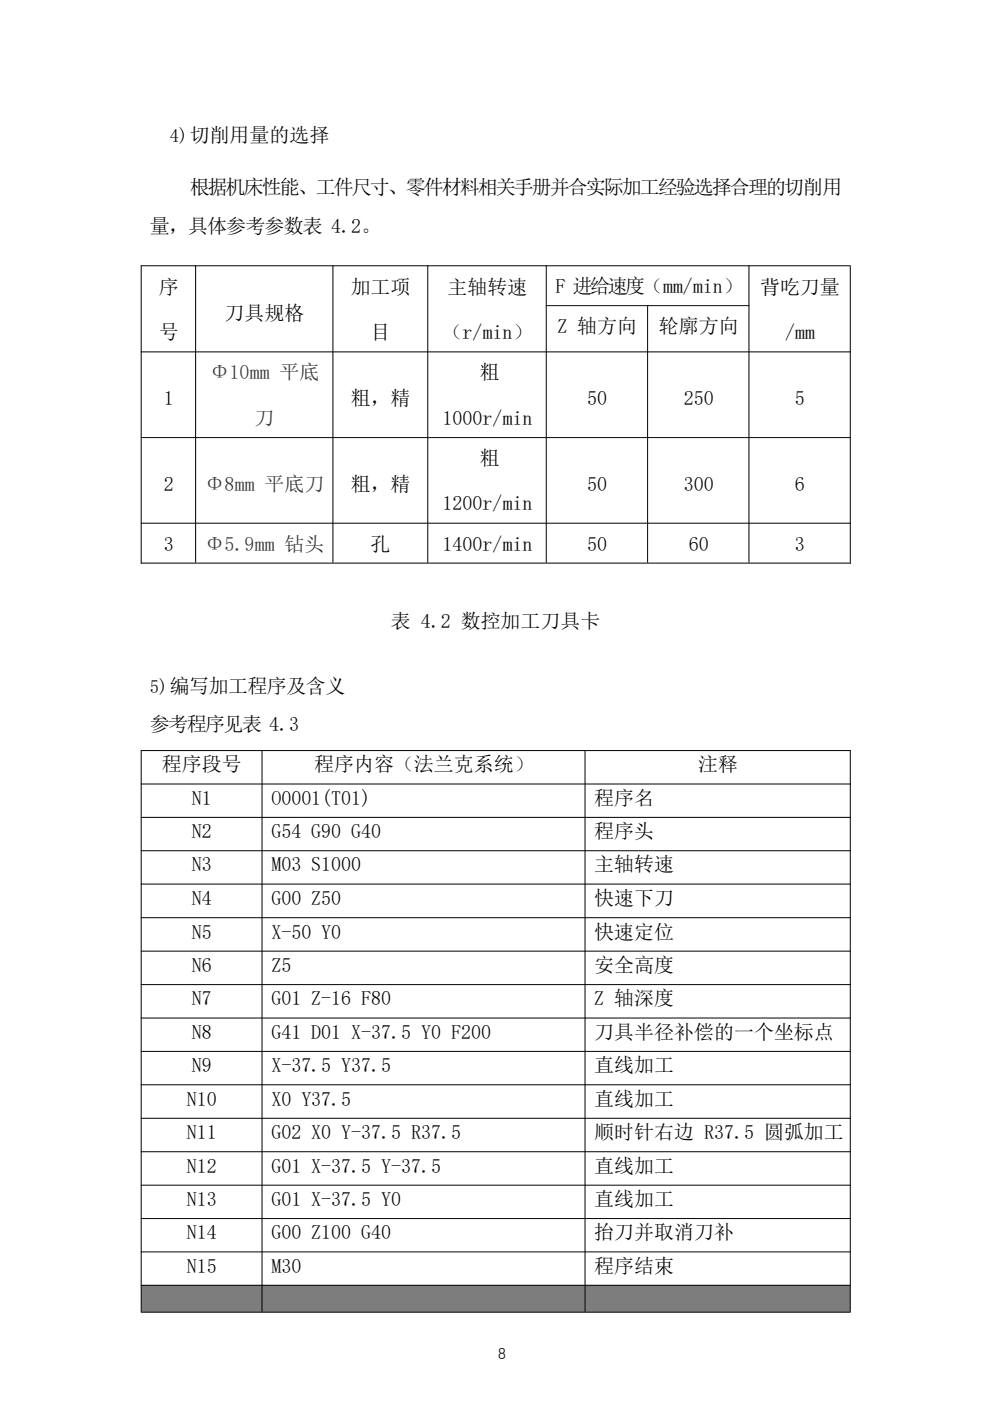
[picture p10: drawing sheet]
<svg xmlns="http://www.w3.org/2000/svg" width="210mm" height="297mm" viewBox="0 0 210 297" stroke-linecap="round" stroke-linejoin="round" font-family="sans-serif">
<defs><g id="words">
<g font-size="4.2">
<text x="40.2" y="41.1">根据机床性能、工件尺寸、零件材料相关手册并合实际加工经验选择合理的切削用</text>
<text x="31.7" y="49.3">量，具体参考参数表 4.2。</text>
<text x="33.7" y="62.2">序</text>
<text x="74.3" y="62.2">加工项</text>
<text x="94.9" y="62.2">主轴转速</text>
<text x="117.8" y="62.1">F 进给速度（mm/min）</text>
<text x="161.1" y="62.2">背吃刀量</text>
<text x="33.7" y="71.9">号</text>
<text x="47.6" y="67.8">刀具规格</text>
<text x="78.6" y="71.9">目</text>
<text x="93.8" y="71.9">（r/min）</text>
<text x="118.2" y="70.6">Z 轴方向</text>
<text x="139.7" y="70.6">轮廓方向</text>
<text x="166.4" y="71.9">/mm</text>
<text x="101.7" y="80.4">粗</text>
<text x="34.7" y="86">1</text>
<text x="74.3" y="86">粗，精</text>
<text x="124.5" y="86">50</text>
<text x="144.9" y="86">250</text>
<text x="168.5" y="86">5</text>
<text x="93.8" y="90.1">1000r/min</text>
<text x="101.7" y="98.5">粗</text>
<text x="34.7" y="104.1">2</text>
<text x="74.3" y="104.1">粗，精</text>
<text x="124.5" y="104.1">50</text>
<text x="144.9" y="104.1">300</text>
<text x="168.5" y="104.1">6</text>
<text x="93.8" y="108.2">1200r/min</text>
<text x="34.7" y="116.7">3</text>
<text x="78.6" y="116.7">孔</text>
<text x="93.8" y="116.7">1400r/min</text>
<text x="124.5" y="116.7">50</text>
<text x="146" y="116.7">60</text>
<text x="168.5" y="116.7">3</text>
<text x="82.8" y="133.2">表 4.2 数控加工刀具卡</text>
<text x="31.7" y="155.1">参考程序见表 4.3</text>
<text x="34.3" y="163.6">程序段号</text>
<text x="66.6" y="163.6">程序内容（法兰克系统）</text>
<text x="148" y="163.6">注释</text>
<text x="40.7" y="170.6">N1</text>
<text x="57.5" y="170.6">O0001(T01)</text>
<text x="126" y="170.6">程序名</text>
<text x="40.7" y="177.7">N2</text>
<text x="57.5" y="177.7">G54 G90 G40</text>
<text x="126" y="177.7">程序头</text>
<text x="40.7" y="184.8">N3</text>
<text x="57.5" y="184.8">M03 S1000</text>
<text x="126" y="184.8">主轴转速</text>
<text x="40.7" y="191.9">N4</text>
<text x="57.5" y="191.9">G00 Z50</text>
<text x="126" y="191.9">快速下刀</text>
<text x="40.7" y="199">N5</text>
<text x="57.5" y="199">X-50 Y0</text>
<text x="126" y="199">快速定位</text>
<text x="40.7" y="206.1">N6</text>
<text x="57.5" y="206.1">Z5</text>
<text x="126" y="206.1">安全高度</text>
<text x="40.7" y="213.2">N7</text>
<text x="57.5" y="213.2">G01 Z-16 F80</text>
<text x="126" y="213.2">Z 轴深度</text>
<text x="40.7" y="220.2">N8</text>
<text x="57.5" y="220.2">G41 D01 X-37.5 Y0 F200</text>
<text x="126" y="220.2">刀具半径补偿的一个坐标点</text>
<text x="40.7" y="227.3">N9</text>
<text x="57.5" y="227.3">X-37.5 Y37.5</text>
<text x="126" y="227.3">直线加工</text>
<text x="39.6" y="234.4">N10</text>
<text x="57.5" y="234.4">X0 Y37.5</text>
<text x="126" y="234.4">直线加工</text>
<text x="39.6" y="241.5">N11</text>
<text x="57.5" y="241.5">G02 X0 Y-37.5 R37.5</text>
<text x="126" y="241.5">顺时针右边 R37.5 圆弧加工</text>
<text x="39.6" y="248.6">N12</text>
<text x="57.5" y="248.6">G01 X-37.5 Y-37.5</text>
<text x="126" y="248.6">直线加工</text>
<text x="39.6" y="255.7">N13</text>
<text x="57.5" y="255.7">G01 X-37.5 Y0</text>
<text x="126" y="255.7">直线加工</text>
<text x="39.6" y="262.7">N14</text>
<text x="57.5" y="262.7">G00 Z100 G40</text>
<text x="126" y="262.7">抬刀并取消刀补</text>
<text x="39.6" y="269.8">N15</text>
<text x="57.5" y="269.8">M30</text>
<text x="126" y="269.8">程序结束</text>
</g>
<g font-size="4.2" fill="#333">
<text x="44.4" y="80.4">Φ10mm 平底</text>
<text x="54" y="90.1">刀</text>
<text x="43.4" y="104.1">Φ8mm 平底刀</text>
<text x="43.4" y="116.7">Φ5.9mm 钻头</text>
</g>
<g font-size="3.9">
<text x="36" y="30.1">4)切削用量的选择</text>
<text x="31.7" y="146.8">5)编写加工程序及含义</text>
</g>
<text font-size="3.2" x="105.6" y="288">8</text>
</g></defs>
<g fill="none" stroke="#000" stroke-width=".21">
<path d="M29.8 56.4h150.5M29.9 56.3v63.2M41.5 56.3v63M70.6 56.3v63M90.7 56.3v63M115.8 56.3v63M158.8 56.3v63M180.3 56.4v63.1M29.8 74.6h150.5M115.7 64.8h43.2M137.3 64.7v54.6M29.8 92.8h150.5"/>
<path d="M29.8 110.9h150.5M29.8 119.4h150.5"/>
</g>
<g fill="#7d7d7d">
<path d="M30 272.6h25.5v5.6h-25.5z" fill-rule="evenodd"/>
<path d="M55.6 272.6h68.4v5.6h-68.4z" fill-rule="evenodd"/>
<path d="M124.1 272.6h56.1v5.6h-56.1z" fill-rule="evenodd"/>
</g>
<g fill="none" stroke="#000" stroke-width=".21">
<path d="M29.8 159.1h150.5M29.9 159v119.1M55.5 159v119.1M124 159v119.1M180.3 159v119.1M29.8 166.2h150.5M29.8 173.3h150.5M29.8 180.4h150.5M29.8 187.4h150.5M29.8 194.6h150.5M29.8 201.7h150.5M29.8 208.8h150.5"/>
<path d="M29.8 215.8h150.5M29.8 222.9h150.5M29.8 230h150.5M29.8 237.1h150.5M29.8 244.2h150.5M29.8 251.3h150.5M29.8 258.4h150.5M29.8 265.4h150.5M29.8 272.5h150.5M29.8 278.2h150.5"/>
</g>
<use href="#words"/>
</svg>
